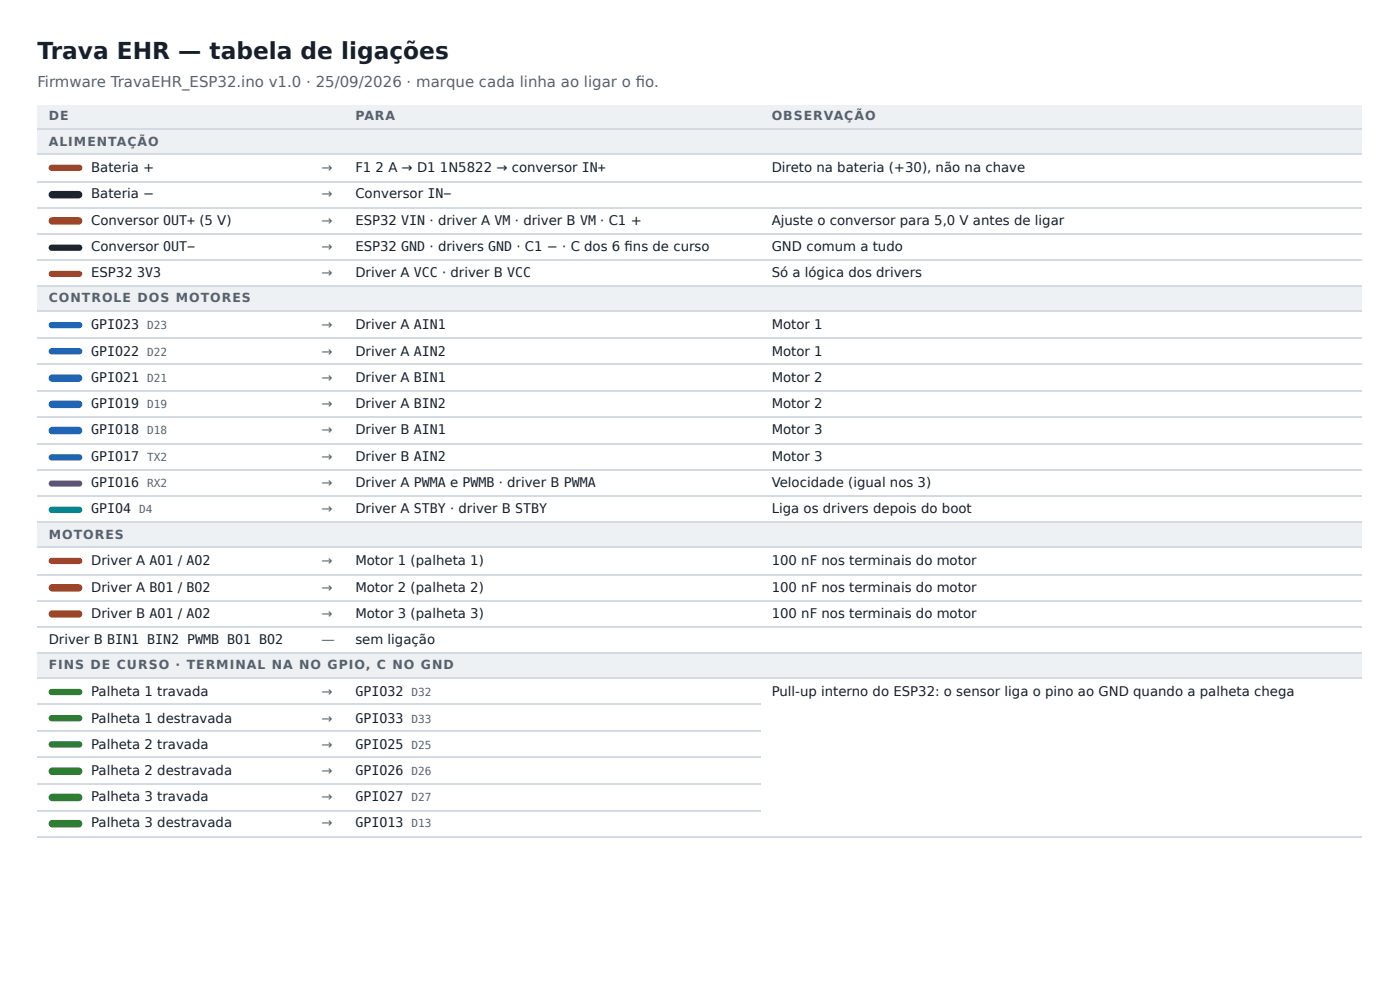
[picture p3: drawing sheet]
<svg xmlns="http://www.w3.org/2000/svg" width="297mm" height="210mm" viewBox="0 0 297 210" stroke-linecap="round" stroke-linejoin="round" font-family="sans-serif">
<defs><g id="words">
<text font-size="4.9" fill="#17202a" x="7.9" y="12.4">Trava EHR — tabela de ligações</text>
<text font-size="3.2" fill="#56616f" x="7.9" y="18.5">Firmware TravaEHR_ESP32.ino v1.0 · 25/09/2026 · marque cada linha ao ligar o fi o.</text>
<g font-size="2.8" fill="#17202a">
<text x="19.3" y="36.5">Bateria +</text>
<text x="75.4" y="36.5">F1</text>
<text x="79.7" y="36.5">2 A → D1</text>
<text x="93.3" y="36.5">1N5822 → conversor IN+</text>
<text x="163.7" y="36.5">Direto na bateria (+30), não na chave</text>
<text x="19.3" y="42.1">Bateria −</text>
<text x="19.3" y="47.6">Conversor OUT+ (5 V)</text>
<text x="75.4" y="42.1">Conversor IN−</text>
<text x="75.4" y="47.6">ESP32 VIN · driver A VM · driver B VM · C1 +</text>
<text x="163.7" y="47.6">Ajuste o conversor para 5,0 V antes de ligar</text>
<text x="19.3" y="53.2">Conversor OUT−</text>
<text x="75.4" y="53.2">ESP32 GND · drivers GND · C1 − · C dos 6 fi ns de curso</text>
<text x="163.7" y="53.2">GND comum a tudo</text>
<text x="19.3" y="58.7">ESP32</text>
<text x="29.1" y="58.7">3V3</text>
<text x="75.4" y="58.7">Driver A VCC · driver B VCC</text>
<text x="163.7" y="58.7">Só a lógica dos drivers</text>
<text x="19.3" y="69.8">GPIO23</text>
<text x="75.4" y="69.8">Driver A AIN1</text>
<text x="163.7" y="69.8">Motor 1</text>
<text x="19.3" y="75.4">GPIO22</text>
<text x="75.4" y="75.4">Driver A AIN2</text>
<text x="163.7" y="75.4">Motor 1</text>
<text x="19.3" y="81">GPIO21</text>
<text x="75.4" y="81">Driver A BIN1</text>
<text x="163.7" y="81">Motor 2</text>
<text x="19.3" y="86.5">GPIO19</text>
<text x="75.4" y="86.5">Driver A BIN2</text>
<text x="163.7" y="86.5">Motor 2</text>
<text x="19.3" y="92.1">GPIO18</text>
<text x="75.4" y="92.1">Driver B AIN1</text>
<text x="163.7" y="92.1">Motor 3</text>
<text x="19.3" y="97.6">GPIO17</text>
<text x="75.4" y="97.6">Driver B AIN2</text>
<text x="163.7" y="97.6">Motor 3</text>
<text x="19.3" y="103.2">GPIO16</text>
<text x="75.4" y="103.2">Driver A PWMA e PWMB · driver B PWMA</text>
<text x="163.7" y="103.2">Velocidade (igual nos 3)</text>
<text x="19.3" y="108.7">GPIO4</text>
<text x="75.4" y="108.7">Driver A STBY · driver B STBY</text>
<text x="163.7" y="108.7">Liga os drivers depois do boot</text>
<text x="19.3" y="119.9">Driver A AO1 / AO2</text>
<text x="75.4" y="119.9">Motor 1 (palheta 1)</text>
<text x="163.7" y="119.9">100 nF nos terminais do motor</text>
<text x="19.3" y="125.4">Driver A BO1 / BO2</text>
<text x="75.4" y="125.4">Motor 2 (palheta 2)</text>
<text x="163.7" y="125.4">100 nF nos terminais do motor</text>
<text x="19.3" y="131">Driver B AO1 / AO2</text>
<text x="75.4" y="131">Motor 3 (palheta 3)</text>
<text x="163.7" y="131">100 nF nos terminais do motor</text>
<text x="10.3" y="136.5">Driver B BIN1 BIN2 PWMB BO1 BO2</text>
<text x="75.4" y="136.5">sem ligação</text>
<text x="19.3" y="147.6">Palheta 1 travada</text>
<text x="75.4" y="147.6">GPIO32</text>
<text x="163.7" y="147.6">Pull-up interno do ESP32: o sensor liga o pino ao GND quando a palheta chega</text>
<text x="19.3" y="153.2">Palheta 1 destravada</text>
<text x="75.4" y="153.2">GPIO33</text>
<text x="19.3" y="158.8">Palheta 2 travada</text>
<text x="75.4" y="158.8">GPIO25</text>
<text x="19.3" y="164.3">Palheta 2 destravada</text>
<text x="75.4" y="164.3">GPIO26</text>
<text x="19.3" y="169.9">Palheta 3 travada</text>
<text x="75.4" y="169.9">GPIO27</text>
<text x="19.3" y="175.4">Palheta 3 destravada</text>
<text x="75.4" y="175.4">GPIO13</text>
</g>
<g font-size="2.8" fill="#56616f">
<text x="68.2" y="36.5">→</text>
<text x="68.2" y="42.1">→</text>
<text x="68.2" y="47.6">→</text>
<text x="68.2" y="53.2">→</text>
<text x="68.2" y="58.7">→</text>
<text x="68.2" y="69.8">→</text>
<text x="68.2" y="75.4">→</text>
<text x="68.2" y="81">→</text>
<text x="68.2" y="86.5">→</text>
<text x="68.2" y="92.1">→</text>
<text x="68.2" y="97.6">→</text>
<text x="68.2" y="103.2">→</text>
<text x="68.2" y="108.7">→</text>
<text x="68.2" y="119.9">→</text>
<text x="68.2" y="125.4">→</text>
<text x="68.2" y="131">→</text>
<text x="68.2" y="136.5">—</text>
<text x="68.2" y="147.6">→</text>
<text x="68.2" y="153.2">→</text>
<text x="68.2" y="158.8">→</text>
<text x="68.2" y="164.3">→</text>
<text x="68.2" y="169.9">→</text>
<text x="68.2" y="175.4">→</text>
</g>
<g font-size="2.6" fill="#56616f">
<text x="10.3" y="25.4">DE</text>
<text x="75.4" y="25.4">PARA</text>
<text x="163.7" y="25.4">OBSERVAÇÃO</text>
<text x="10.3" y="31">ALIMENTAÇÃO</text>
<text x="10.3" y="64">CONTROLE DOS MOTORES</text>
<text x="10.3" y="114.3">MOTORES</text>
<text x="10.3" y="141.8">FINS DE CURSO · TERMINAL NA NO GPIO, C NO GND</text>
</g>
<g font-size="2.3" fill="#56616f">
<text x="31.2" y="69.8">D23</text>
<text x="31.2" y="75.4">D22</text>
<text x="31.2" y="81">D21</text>
<text x="31.2" y="86.5">D19</text>
<text x="31.2" y="92.1">D18</text>
<text x="31.2" y="97.6">TX2</text>
<text x="31.2" y="103.2">RX2</text>
<text x="29.5" y="108.7">D4</text>
<text x="87.3" y="147.6">D32</text>
<text x="87.3" y="153.2">D33</text>
<text x="87.3" y="158.8">D25</text>
<text x="87.3" y="164.3">D26</text>
<text x="87.3" y="169.9">D27</text>
<text x="87.3" y="175.4">D13</text>
</g>
</g></defs>
<g fill="#eef1f4">
<path d="M7.9 22.2h60.4v5.3h-60.4z"/>
<path d="M68.3 22.2h4.7v5.3h-4.7z"/>
<path d="M73 22.2h88.4v5.3h-88.4z"/>
<path d="M161.4 22.2h127.6v5.3h-127.6z"/>
<path d="M7.9 27.5h281.1v5.3h-281.1z"/>
<path d="M7.9 60.6h281.1v5.5h-281.1z"/>
<path d="M7.9 110.9h281.1v5.3h-281.1z"/>
<path d="M7.9 138.4h281.1v5.5h-281.1z"/>
</g>
<g fill="none" stroke="#d3dae1" stroke-width=".26">
<path d="M7.9 27.4h281.1M7.9 32.7h281.1M7.9 38.5h281.1M7.9 44.1h281.1M7.9 49.6h281.1M7.9 55.2h281.1M7.9 60.7h281.1M7.9 66h281.1M7.9 71.6h281.1M7.9 77.1h281.1M7.9 82.9h281.1M7.9 88.5h281.1"/>
<path d="M7.9 94.1h281.1M7.9 99.6h281.1M7.9 105.2h281.1M7.9 110.7h281.1M7.9 116h281.1M7.9 121.8h281.1M7.9 127.4h281.1M7.9 133h281.1M7.9 138.5h281.1M7.9 143.8h281.1M7.9 149.4h153.5M7.9 154.9h153.5"/>
<path d="M7.9 160.5h153.5M7.9 166.3h153.5M7.9 171.8h153.5M7.9 177.4h281.1"/>
</g>
<path d="M10.5 35.1l.5-.2h5.8a.66 .66 0 0 1 .7 .7 .66 .66 0 0 1-.7 .6h-5.8a.66 .66 0 0 1-.6-.4 .66 .66 0 0 1 .1-.7z" fill="#8e1b1b"/>
<path d="M10.6 40.7l.5-.2h5.6a.79 .79 0 0 1 .8 .8 .79 .79 0 0 1-.8 .8h-5.6a.79 .79 0 0 1-.7-.5 .79 .79 0 0 1 .2-.9z" fill="#1f2328"/>
<path d="M10.6 46.3l.5-.3h5.6a.79 .79 0 0 1 .8 .8 .79 .79 0 0 1-.8 .8h-5.6a.79 .79 0 0 1-.7-.5 .79 .79 0 0 1 .2-.8z" fill="#d32f2f"/>
<path d="M10.5 52.1l.5-.2h5.8a.66 .66 0 0 1 .7 .6 .66 .66 0 0 1-.7 .7h-5.8a.66 .66 0 0 1-.6-.4 .66 .66 0 0 1 .1-.7z" fill="#1f2328"/>
<path d="M10.5 57.6l.5-.2h5.8a.66 .66 0 0 1 .7 .7 .66 .66 0 0 1-.7 .6h-5.8a.66 .66 0 0 1-.6-.4 .66 .66 0 0 1 .1-.7z" fill="#e67700"/>
<g fill="#1e63b5">
<path d="M10.5 68.5l.5-.2h5.8a.66 .66 0 0 1 .7 .6 .66 .66 0 0 1-.7 .7h-5.8a.66 .66 0 0 1-.6-.4 .66 .66 0 0 1 .1-.7z"/>
<path d="M10.5 74l.5-.2h5.8a.66 .66 0 0 1 .7 .7 .66 .66 0 0 1-.7 .6h-5.8a.66 .66 0 0 1-.6-.4 .66 .66 0 0 1 .1-.7z"/>
<path d="M10.6 79.6l.5-.2h5.6a.79 .79 0 0 1 .8 .8 .79 .79 0 0 1-.8 .8h-5.6a.79 .79 0 0 1-.7-.5 .79 .79 0 0 1 .2-.9z"/>
<path d="M10.6 85.2l.5-.3h5.6a.79 .79 0 0 1 .8 .8 .79 .79 0 0 1-.8 .8h-5.6a.79 .79 0 0 1-.7-.5 .79 .79 0 0 1 .2-.8z"/>
<path d="M10.6 90.7l.5-.2h5.6a.79 .79 0 0 1 .8 .8 .79 .79 0 0 1-.8 .8h-5.6a.79 .79 0 0 1-.7-.5 .79 .79 0 0 1 .2-.9z"/>
<path d="M10.5 96.5l.5-.2h5.8a.66 .66 0 0 1 .7 .7 .66 .66 0 0 1-.7 .6h-5.8a.66 .66 0 0 1-.6-.4 .66 .66 0 0 1 .1-.7z"/>
</g>
<path d="M10.5 102.1l.5-.2h5.8a.66 .66 0 0 1 .7 .6 .66 .66 0 0 1-.7 .7h-5.8a.66 .66 0 0 1-.6-.4 .66 .66 0 0 1 .1-.7z" fill="#7b3fb0"/>
<path d="M10.5 107.6l.5-.2h5.8a.66 .66 0 0 1 .7 .7 .66 .66 0 0 1-.7 .6h-5.8a.66 .66 0 0 1-.6-.4 .66 .66 0 0 1 .1-.7z" fill="#00838f"/>
<g fill="#8d5a2b">
<path d="M10.5 118.5l.5-.2h5.8a.66 .66 0 0 1 .7 .6 .66 .66 0 0 1-.7 .7h-5.8a.66 .66 0 0 1-.6-.4 .66 .66 0 0 1 .1-.7z"/>
<path d="M10.6 124.1l.5-.3h5.6a.79 .79 0 0 1 .8 .8 .79 .79 0 0 1-.8 .8h-5.6a.79 .79 0 0 1-.7-.5 .79 .79 0 0 1 .2-.8z"/>
<path d="M10.6 129.6l.5-.2h5.6a.79 .79 0 0 1 .8 .8 .79 .79 0 0 1-.8 .8h-5.6a.79 .79 0 0 1-.7-.5 .79 .79 0 0 1 .2-.9z"/>
</g>
<g fill="#2e7d32">
<path d="M10.5 146.2l.5-.2h5.8a.66 .66 0 0 1 .7 .7 .66 .66 0 0 1-.7 .7h-5.8a.66 .66 0 0 1-.6-.4 .66 .66 0 0 1 .1-.8z"/>
<path d="M10.5 151.8l.5-.2h5.8a.66 .66 0 0 1 .7 .7 .66 .66 0 0 1-.7 .6h-5.8a.66 .66 0 0 1-.6-.4 .66 .66 0 0 1 .1-.7z"/>
<path d="M10.5 157.4l.5-.2h5.8a.66 .66 0 0 1 .7 .6 .66 .66 0 0 1-.7 .7h-5.8a.66 .66 0 0 1-.6-.4 .66 .66 0 0 1 .1-.7z"/>
<path d="M10.6 163l.5-.3h5.6a.79 .79 0 0 1 .8 .8 .79 .79 0 0 1-.8 .8h-5.6a.79 .79 0 0 1-.7-.5 .79 .79 0 0 1 .2-.8z"/>
<path d="M10.6 168.5l.5-.2h5.6a.79 .79 0 0 1 .8 .8 .79 .79 0 0 1-.8 .8h-5.6a.79 .79 0 0 1-.7-.5 .79 .79 0 0 1 .2-.9z"/>
<path d="M10.6 174.1l.5-.3h5.6a.79 .79 0 0 1 .8 .8 .79 .79 0 0 1-.8 .8h-5.6a.79 .79 0 0 1-.7-.5 .79 .79 0 0 1 .2-.8z"/>
</g>
<use href="#words"/>
</svg>
